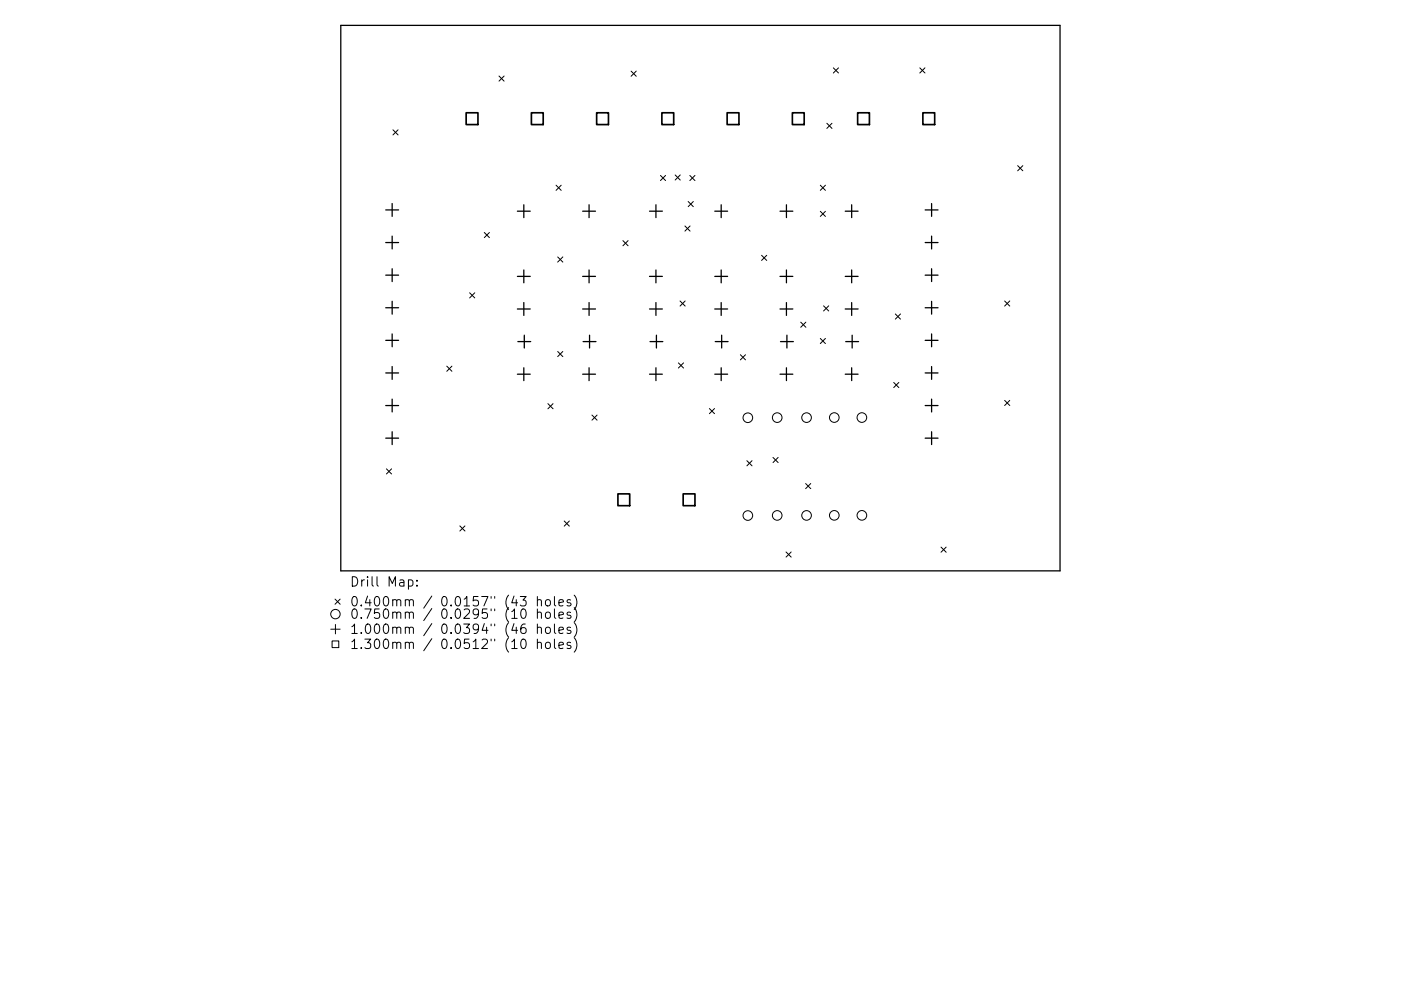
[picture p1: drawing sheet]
<svg xmlns="http://www.w3.org/2000/svg" width="297mm" height="210mm" viewBox="0 0 297 210" stroke-linecap="round" stroke-linejoin="round" font-family="sans-serif">
<defs><g id="words">
<g font-size="2.8">
<text x="74.1" y="124.5">Drill Map:</text>
<text x="74.1" y="128.7">0.400mm / 0.0157&quot; (43 holes)</text>
<text x="74.1" y="131.3">0.750mm / 0.0295&quot; (10 holes)</text>
<text x="74.1" y="134.5">1.000mm / 0.0394&quot; (46 holes)</text>
<text x="74.1" y="137.7">1.300mm / 0.0512&quot; (10 holes)</text>
</g>
</g></defs>
<g fill="none" stroke="#000" stroke-width=".27">
<path d="M72.3 5.4h152.4v115.7h-152.4zM81.8 44.5h2.7M81.8 51.5h2.7M81.8 58.4h2.7M83.1 43.2v2.7M83.1 50.1v2.7M83.1 57v2.7M109.7 44.8h2.7M109.7 58.6h2.7M111.1 43.4v2.8M111.1 57.3v2.7M123.5 44.8h2.8"/>
<path d="M123.5 58.6h2.8M124.9 43.4v2.8M124.9 57.3v2.7M137.7 44.8h2.7M137.7 58.6h2.7M139.1 43.4v2.8M139.1 57.3v2.7M151.5 44.8h2.8M151.5 58.6h2.8M152.9 43.4v2.8M152.9 57.3v2.7M165.4 44.8h2.7"/>
<path d="M165.4 58.6h2.7M166.7 43.4v2.8M166.7 57.3v2.7M179.2 44.8h2.7M179.2 58.6h2.7M180.6 43.4v2.8M180.6 57.3v2.7M196.2 44.5h2.7M196.2 51.5h2.7M196.2 58.4h2.7M197.5 43.2v2.7M197.5 50.1v2.7"/>
<path d="M197.5 57v2.7M81.8 65.3h2.7M81.8 72.2h2.7M81.8 79.1h2.7M83.1 63.9v2.8M83.1 70.8v2.8M83.1 77.8v2.7M109.7 65.6h2.7M109.7 79.4h2.7M109.8 72.5h2.7M111.1 64.2v2.7M111.1 78v2.8"/>
<path d="M111.2 71.1v2.7M123.5 65.6h2.8M123.5 79.4h2.8M123.6 72.5h2.8M124.9 64.2v2.7M124.9 78v2.8M125 71.1v2.7M137.7 65.6h2.7M137.7 79.4h2.7M137.8 72.5h2.7M139.1 64.2v2.7M139.1 78v2.8"/>
<path d="M139.2 71.1v2.7M151.5 65.6h2.8M151.5 79.4h2.8M151.6 72.5h2.8M152.9 64.2v2.7M152.9 78v2.8M153 71.1v2.7M165.4 65.6h2.7M165.4 79.4h2.7M165.5 72.5h2.7M166.7 64.2v2.7M166.7 78v2.8"/>
<path d="M166.8 71.1v2.7M179.2 65.6h2.7M179.2 79.4h2.7M179.3 72.5h2.7M180.6 64.2v2.7M180.6 78v2.8M180.7 71.1v2.7M196.2 65.3h2.7M196.2 72.2h2.7M196.2 79.1h2.7M197.5 63.9v2.8M197.5 70.8v2.8"/>
<path d="M197.5 77.8v2.7M81.8 86h2.7M81.8 93h2.7M83.1 84.7v2.7M83.1 91.6v2.7M196.2 86h2.7M196.2 93h2.7M197.5 84.7v2.7M197.5 91.6v2.7"/>
</g>
<g fill="none" stroke="#000" stroke-width=".21">
<path d="M105.8 16.1l1.1 1.1M106.9 16.1l-1.1 1.1M133.8 15.1l1.1 1.1M134.9 15.1l-1.1 1.1M176.7 14.4l1.1 1.1M177.8 14.4l-1.1 1.1M195 14.4l1.1 1.1M196.1 14.4l-1.1 1.1M83.3 27.5l1.1 1.1M84.4 27.5l-1.1 1.1M117.9 39.3l1.1 1.1M119 39.3l-1.1 1.1"/>
<path d="M140 37.2l1.1 1.1M141.1 37.2l-1.1 1.1M143.1 37.1l1.1 1.1M144.2 37.1l-1.1 1.1M146.3 37.2l1 1.1M147.3 37.2l-1 1.1M173.9 39.3l1.1 1.1M175 39.3l-1.1 1.1M175.3 26.2l1.1 1M176.4 26.2l-1.1 1M215.8 35.1l1.1 1.1M216.9 35.1l-1.1 1.1"/>
<path d="M102.7 49.3l1.1 1.1M103.8 49.3l-1.1 1.1M118.2 54.5l1.1 1.1M119.3 54.5l-1.1 1.1M132.1 51.1l1.1 1M133.2 51.1l-1.1 1M145.2 47.9l1.1 1.1M145.9 42.8l1.1 1M146.3 47.9l-1.1 1.1M147 42.8l-1.1 1M161.5 54.2l1.1 1.1M162.6 54.2l-1.1 1.1"/>
<path d="M173.9 44.8l1.1 1.1M175 44.8l-1.1 1.1M94.7 77.7l1.1 1.1M95.8 77.7l-1.1 1.1M99.6 62.1l1.1 1.1M100.7 62.1l-1.1 1.1M118.2 74.6l1.1 1.1M119.3 74.6l-1.1 1.1M143.8 77l1.1 1.1M144.2 63.9l1.1 1M144.9 77l-1.1 1.1M145.3 63.9l-1.1 1"/>
<path d="M157 75.3l1.1 1.1M158.1 75.3l-1.1 1.1M169.8 68.3l1.1 1.1M170.9 68.3l-1.1 1.1M173.9 71.8l1.1 1.1M174.6 64.9l1.1 1.1M175 71.8l-1.1 1.1M175.7 64.9l-1.1 1.1M189.8 66.6l1.1 1.1M190.9 66.6l-1.1 1.1M213 63.9l1.1 1M214.1 63.9l-1.1 1"/>
<path d="M81.9 99.5l1.1 1.1M83 99.5l-1.1 1.1M116.2 85.6l1.1 1.1M117.3 85.6l-1.1 1.1M125.5 88.1l1.1 1M126.6 88.1l-1.1 1M150.4 86.7l1.1 1.1M151.5 86.7l-1.1 1.1M158.4 97.7l1 1.1M159.4 97.7l-1 1.1M163.9 97.1l1.1 1M165 97.1l-1.1 1"/>
<path d="M189.5 81.1l1.1 1.1M190.6 81.1l-1.1 1.1M213 84.9l1.1 1.1M214.1 84.9l-1.1 1.1M97.5 111.6l1.1 1.1M98.6 111.6l-1.1 1.1M119.6 110.5l1.1 1.1M120.7 110.5l-1.1 1.1M166.7 117.1l1 1.1M167.7 117.1l-1 1.1M170.8 102.6l1.1 1.1M171.9 102.6l-1.1 1.1"/>
<path d="M199.5 116.1l1.1 1.1M200.6 116.1l-1.1 1.1M70.1 133.5h2M70.4 136h1.4v1.4h-1.4zM71 127.1l1.1 1.1M71.1 132.5v2M72.1 127.1l-1.1 1.1M86.6 123.1l.6-.1 .4 .4v.6l-.2 .3h-.8M88.4 124.2v.2M88.4 123.1v.2M110.3 126.6h1.3l-.7 .7 .6 .2v.9l-.3 .2h-.6l-.3-.2M110.6 129.4l.5-.2a1.25 1.25 0 0 1 0 2l-.4-.1-.2-.3-.1-.8z"/>
<path d="M110.6 135.8l.5-.2a1.25 1.25 0 0 1 0 2l-.4-.1-.2-.3-.1-.8zM111.4 132.4a.79 .79 0 0 0-1 .9v.7l.2 .3 .6 .1 .3-.2 .1-.7-.2-.2-.6-.1-.4 .3M113.9 127.4l.3-.2 .5 .1 .1 1.3M113.9 130.1a.5 .5 0 0 1 .9 0v1.1M113.9 133.3a.5 .5 0 0 1 .9 0v1.1M113.9 136.5a.5 .5 0 0 1 .9 0v1.1M113.9 126.6v2M113.9 129.2v2M113.9 132.4v2M113.9 135.6v2M115.7 127.4l.3-.2a.54 .54 0 0 1 .7 .4v.6a.54 .54 0 0 1-.5 .4 .54 .54 0 0 1-.6-.4zM115.7 130.1a.54 .54 0 0 1 .6-.2 .54 .54 0 0 1 .4 .3v.6a.54 .54 0 0 1-.5 .4 .54 .54 0 0 1-.6-.4z"/>
<path d="M115.7 136.5a.54 .54 0 0 1 .6-.2 .54 .54 0 0 1 .4 .3l-.1 .8-.6 .2-.4-.4zM115.8 133.2a.54 .54 0 0 1 .9 .2v.6a.54 .54 0 0 1-.5 .4 .54 .54 0 0 1-.6-.4v-.6zM117.6 126.6v1.7l.2 .3M117.6 129.2v1.7l.2 .3M117.6 132.4v1.7l.2 .3M117.6 135.6v1.7l.2 .3M118.5 127.9l1-.2-.1-.4-.6-.1-.3 .3 .1 1h.8M118.5 130.5l1-.2-.1-.3-.6-.1-.3 .2 .1 1h.8M118.5 133.7l1-.2-.1-.3-.6-.1-.3 .2 .1 1h.8M118.5 136.9l1-.2-.1-.3-.6-.1-.3 .2 .1 1h.8M121 127.3l-.5-.1-.3 .3 .1 .3 .7 .2v.5h-.8M121 130l-.5-.1-.3 .2 .1 .3 .7 .2v.5h-.8"/>
<path d="M121 133.2l-.5-.1-.3 .2 .1 .3 .7 .2v.5h-.8M121 136.4l-.5-.1-.3 .2 .1 .3 .7 .2v.5h-.8M121.7 126.3a2.29 2.29 0 0 1 0 3M121.7 128.9a2.29 2.29 0 0 1 0 3.1M121.7 132.1a2.29 2.29 0 0 1 0 3.1M121.7 135.3a2.29 2.29 0 0 1 0 3.1"/>
<circle cx="158.6" cy="88.6" r="1.02"/>
<circle cx="164.8" cy="88.6" r="1.02"/>
<circle cx="171" cy="88.6" r="1.02"/>
<circle cx="176.9" cy="88.6" r="1.02"/>
<circle cx="182.7" cy="88.6" r="1.02"/>
<circle cx="158.6" cy="109.4" r="1.02"/>
<circle cx="164.8" cy="109.4" r="1.02"/>
<circle cx="171" cy="109.4" r="1.02"/>
<circle cx="176.9" cy="109.3" r="1.02"/>
<circle cx="182.7" cy="109.3" r="1.02"/>
<circle cx="71.1" cy="130.3" r="1"/>
</g>
<path d="M98.8 23.9h2.5v2.5h-2.5zM112.7 23.9h2.5v2.5h-2.5zM126.5 23.9h2.5v2.5h-2.5zM140.3 23.9h2.5v2.5h-2.5zM154.2 23.9h2.5v2.5h-2.5zM168 23.9h2.5v2.5h-2.5zM181.8 23.9h2.5v2.5h-2.5zM195.7 23.9h2.5v2.5h-2.5zM131 104.8h2.5v2.5h-2.5zM144.8 104.8h2.5v2.5h-2.5z" fill="none" stroke="#000" stroke-width=".35"/>
<use href="#words"/>
</svg>
